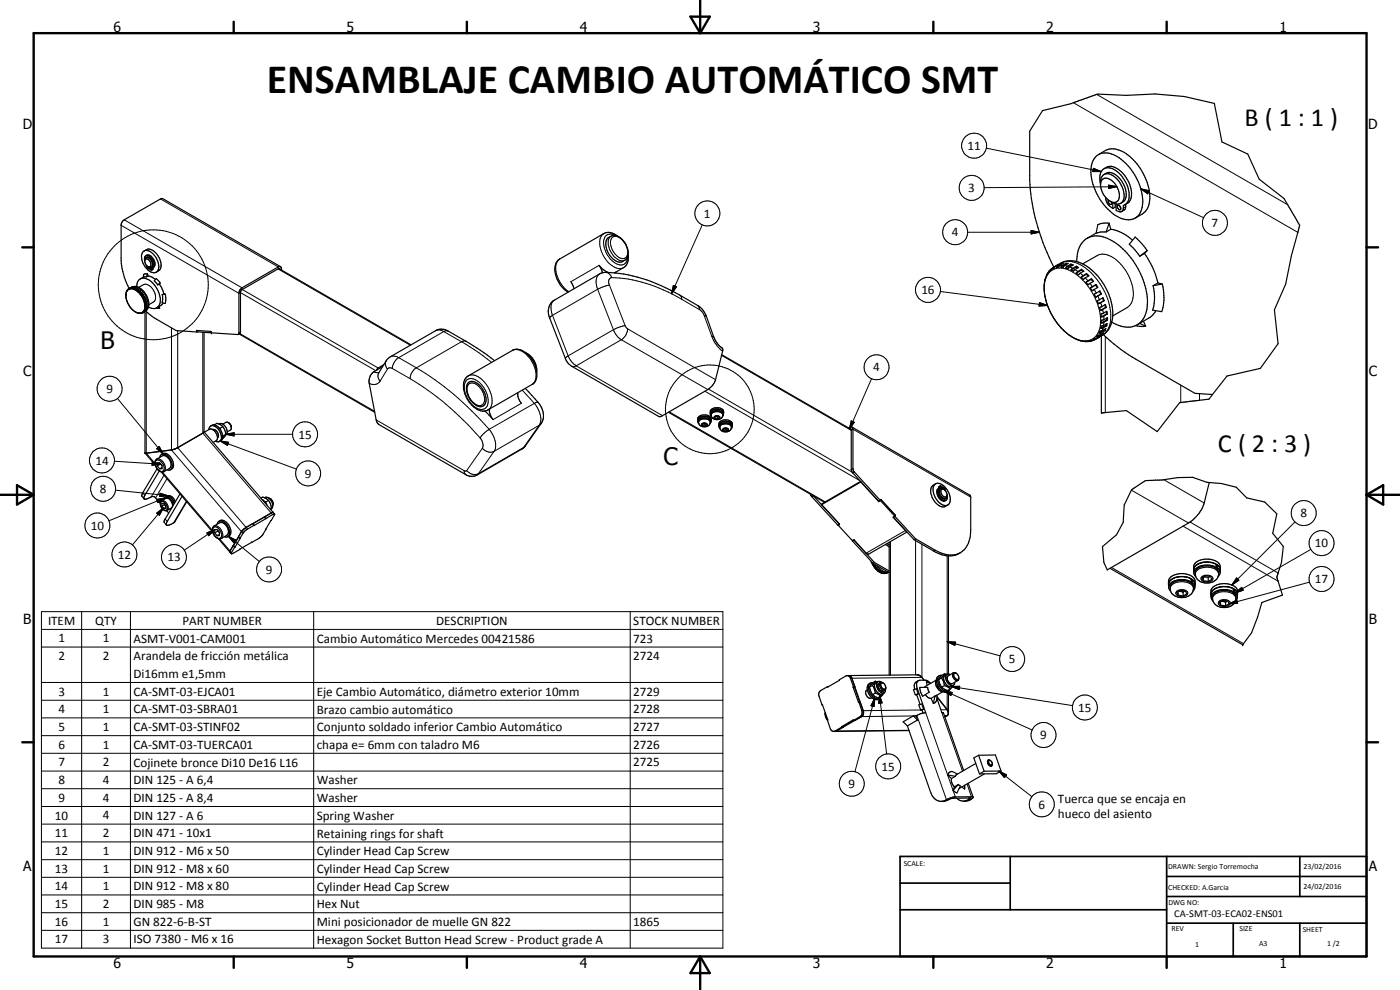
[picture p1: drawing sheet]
<svg xmlns="http://www.w3.org/2000/svg" width="420mm" height="297mm" viewBox="0 0 420 297" stroke-linecap="round" stroke-linejoin="round" font-family="sans-serif">
<defs><g id="words">
<text font-size="12.6" x="80.1" y="27.8">ENSAMBLAJE CAMBIO AUTOMÁTICO SMT</text>
<g font-size="7.9">
<text x="373.5" y="37.8">B ( 1 : 1 )</text>
<text x="365.5" y="135.6">C ( 2 : 3 )</text>
</g>
<g font-size="7.2">
<text x="30.2" y="104.6">B</text>
<text x="199.2" y="139.6">C</text>
</g>
<g font-size="4.2">
<text x="34" y="9.6">6</text>
<text x="104" y="9.6">5</text>
<text x="174" y="9.6">4</text>
<text x="244" y="9.6">3</text>
<text x="314" y="9.6">2</text>
<text x="384" y="9.6">1</text>
<text x="6.8" y="38.7">D</text>
<text x="410.6" y="38.7">D</text>
<text x="7" y="112.9">C</text>
<text x="410.8" y="112.9">C</text>
<text x="7" y="187.1">B</text>
<text x="410.8" y="187.1">B</text>
<text x="7" y="261.4">A</text>
<text x="410.8" y="261.4">A</text>
<text x="34" y="290.4">6</text>
<text x="104" y="290.4">5</text>
<text x="174" y="290.4">4</text>
<text x="244" y="290.4">3</text>
<text x="314" y="290.4">2</text>
<text x="384" y="290.4">1</text>
</g>
<g font-size="3.9">
<text x="290.4" y="45">11</text>
<text x="290.6" y="57.7">3</text>
<text x="211.3" y="65.3">1</text>
<text x="285.7" y="71">4</text>
<text x="363.6" y="68.2">7</text>
<text x="276.5" y="88.3">16</text>
<text x="262.1" y="111.5">4</text>
<text x="32" y="117.9">9</text>
<text x="89.6" y="131.6">15</text>
<text x="28.6" y="139.4">14</text>
<text x="91.5" y="143.3">9</text>
<text x="30" y="148">8</text>
<text x="390.3" y="155.2">8</text>
<text x="27.3" y="159">10</text>
<text x="35.4" y="167.6">12</text>
<text x="394.6" y="164.3">10</text>
<text x="50.2" y="168.4">13</text>
<text x="79.8" y="172.1">9</text>
<text x="394.6" y="175">17</text>
<text x="14.4" y="187.5">ITEM</text>
<text x="28.6" y="187.5">QTY</text>
<text x="54.7" y="187.5">PART NUMBER</text>
<text x="130.9" y="187.5">DESCRIPTION</text>
<text x="190.1" y="187.5">STOCK NUMBER</text>
<text x="17.5" y="192.7">1</text>
<text x="30.8" y="192.7">1</text>
<text x="40.1" y="192.8">ASMT-V001-CAM001</text>
<text x="95.1" y="192.8">Cambio Automático Mercedes 00421586</text>
<text x="190.1" y="192.8">723</text>
<text x="17.5" y="198.1">2</text>
<text x="30.8" y="198.1">2</text>
<text x="40.1" y="198.2">Arandela de fricción metálica</text>
<text x="40.1" y="203.5">Di16mm e1,5mm</text>
<text x="190.1" y="198.1">2724</text>
<text x="302.8" y="199">5</text>
<text x="17.5" y="208.7">3</text>
<text x="30.8" y="208.7">1</text>
<text x="40.1" y="208.7">CA-SMT-03-EJCA01</text>
<text x="95.1" y="208.8">Eje Cambio Automático, diámetro exterior 10mm</text>
<text x="190.1" y="208.7">2729</text>
<text x="17.5" y="214">4</text>
<text x="30.8" y="214">1</text>
<text x="40.1" y="214">CA-SMT-03-SBRA01</text>
<text x="95.1" y="214.1">Brazo cambio automático</text>
<text x="190.1" y="214">2728</text>
<text x="323.6" y="213.5">15</text>
<text x="17.5" y="219.3">5</text>
<text x="30.8" y="219.3">1</text>
<text x="40.1" y="219.3">CA-SMT-03-STINF02</text>
<text x="95.1" y="219.4">Conjunto soldado inferior Cambio Automático</text>
<text x="190.1" y="219.3">2727</text>
<text x="312.2" y="221.8">9</text>
<text x="17.5" y="224.7">6</text>
<text x="30.8" y="224.7">1</text>
<text x="40.1" y="224.7">CA-SMT-03-TUERCA01</text>
<text x="95.1" y="224.7">chapa e= 6mm con taladro M6</text>
<text x="190.1" y="224.7">2726</text>
<text x="17.5" y="229.9">7</text>
<text x="30.8" y="230">2</text>
<text x="40.1" y="230">Cojinete bronce Di10 De16 L16</text>
<text x="190.1" y="230">2725</text>
<text x="264.6" y="231.2">15</text>
<text x="17.5" y="235.2">8</text>
<text x="30.8" y="235.2">4</text>
<text x="40.1" y="235.2">DIN 125 - A 6,4</text>
<text x="95.1" y="235.3">Washer</text>
<text x="254.6" y="236.4">9</text>
<text x="16.5" y="245.9">10</text>
<text x="17.5" y="240.6">9</text>
<text x="30.8" y="240.6">4</text>
<text x="30.8" y="245.9">4</text>
<text x="40.1" y="240.6">DIN 125 - A 8,4</text>
<text x="40.1" y="245.9">DIN 127 - A 6</text>
<text x="95.1" y="240.7">Washer</text>
<text x="95.1" y="246">Spring Washer</text>
<text x="311.6" y="242.6">6</text>
<text x="317.5" y="240.9">Tuerca que se encaja en</text>
<text x="317.5" y="245.4">hueco del asiento</text>
<text x="16.5" y="251.2">11</text>
<text x="30.8" y="251.2">2</text>
<text x="40.1" y="251.2">DIN 471 - 10x1</text>
<text x="95.1" y="251.3">Retaining rings for shaft</text>
<text x="16.5" y="256.5">12</text>
<text x="30.8" y="256.5">1</text>
<text x="40.1" y="256.5">DIN 912 - M6 x 50</text>
<text x="95.1" y="256.6">Cylinder Head Cap Screw</text>
<text x="16.5" y="261.8">13</text>
<text x="30.8" y="261.8">1</text>
<text x="40.1" y="261.8">DIN 912 - M8 x 60</text>
<text x="95.1" y="261.9">Cylinder Head Cap Screw</text>
<text x="16.5" y="267.1">14</text>
<text x="30.8" y="267.1">1</text>
<text x="40.1" y="267.2">DIN 912 - M8 x 80</text>
<text x="95.1" y="267.3">Cylinder Head Cap Screw</text>
<text x="16.5" y="272.5">15</text>
<text x="30.8" y="272.5">2</text>
<text x="40.1" y="272.5">DIN 985 - M8</text>
<text x="95.1" y="272.5">Hex Nut</text>
<text x="16.5" y="277.8">16</text>
<text x="30.8" y="277.8">1</text>
<text x="40.1" y="277.8">GN 822-6-B-ST</text>
<text x="95.1" y="277.9">Mini posicionador de muelle GN 822</text>
<text x="190.1" y="277.8">1865</text>
<text x="16.5" y="283.1">17</text>
<text x="30.8" y="283.1">3</text>
<text x="40.1" y="283.1">ISO 7380 - M6 x 16</text>
<text x="95.1" y="283.2">Hexagon Socket Button Head Screw - Product grade A</text>
</g>
<text font-size="3.1" x="352.4" y="275.2">CA-SMT-03-ECA02-ENS01</text>
<g font-size="2.4">
<text x="271.2" y="259.7">SCALE:</text>
<text x="350.6" y="260.8">DRAWN: Sergio Torremocha</text>
<text x="391.2" y="260.6">23/02/2016</text>
<text x="350.6" y="267">CHECKED: A.Garcia</text>
<text x="391.2" y="266.7">24/02/2016</text>
<text x="350.6" y="271.4">DWG NO:</text>
<text x="351.6" y="279.3">REV</text>
<text x="372" y="279.4">SIZE</text>
<text x="391" y="279.6">SHEET</text>
<text x="358.7" y="284.1">1</text>
<text x="377.9" y="283.8">A3</text>
<text x="398.3" y="283.8">1 /2</text>
</g>
</g></defs>
<g fill="none" stroke="#000" stroke-width=".35">
<path d="M328.9 47a5.4 5.4 0 0 1 7 .4 16.7 16.7 0 0 1 6.9 14.3 4.4 4.4 0 0 1-6.3 3.8 16.6 16.6 0 0 1-9-15.7l.5-1.6zM329.7 46.4a6.8 6.8 0 0 1 3.9-1.8 10.2 10.2 0 0 1 7.6 4.6 14.9 14.9 0 0 1 3.6 12.2l-.6 1.5a6.9 6.9 0 0 1-3.5 2.5M330.3 55.3a4.1 4.1 0 0 1 1.2-4.8 4 4 0 0 1 4.1 1.2 9 9 0 0 1 3.1 8.4l-.4 .7-1.2 .8-.1 1.3-.3 .6M330.8 53.9a2.69 2.69 0 0 1 3.7 1.1 4.4 4.4 0 0 1 .9 5.4 2.26 2.26 0 0 1-3.2-.8 4.9 4.9 0 0 1-1.4-5.7zM331.3 52.4a2.9 2.9 0 0 1 3.5 .9 6.6 6.6 0 0 1 2.2 7.1l-1 .8h-1M331.3 52.4a3.1 3.1 0 0 0-1 3.1M331.3 52.4a2.91 2.91 0 0 1 4.2 .6 6.2 6.2 0 0 1 2 7.2l-1.2 .8M331.4 50.6a3.4 3.4 0 0 1 4.6 .5 8.7 8.7 0 0 1 3.2 8.8 2.76 2.76 0 0 1-1.6 1.6M331.8 59.2a3.9 3.9 0 0 0 2.2 3.4M42.8 75.6a2.07 2.07 0 0 1 3.2 .7 4.5 4.5 0 0 1 1.2 5.1 2.3 2.3 0 0 1-3.3-.9 4.5 4.5 0 0 1-1.1-4.9zM43.2 75.3a2.68 2.68 0 0 1 4 1.2 4 4 0 0 1 .6 4.6l-.9 .6M43.4 78.3l.2 .7 .6 .9"/>
<path d="M43.4 78.1a.83 .83 0 0 1 .6-.9 .83 .83 0 0 1 1 .4 1.71 1.71 0 0 1 .4 2.6M43.4 78.1v.3M43.4 78.3a1.21 1.21 0 0 1 .4-1.6 1.21 1.21 0 0 1 1.6 .2 2.85 2.85 0 0 1 1 3l-.3 .3M43.5 78.1l-.1 .2M43.5 78.1a.86 .86 0 0 1 .9-.4 .86 .86 0 0 1 .6 .8 .92 .92 0 0 1-.2 1.6l-.6-.2M43.8 77.3a1.54 1.54 0 0 1 2.1 1.5 .99 .99 0 0 1-.9 1.5M43.8 76.7a2.6 2.6 0 0 1 2.4 3.3l-.2 .2M43.9 79.6l.3 .8 .5 .3M43.9 79.6h.1M44.2 79.9l.3 .4M44.2 79.9h.1M44.4 80l.2 .1"/>
<path d="M182.4 71.4a2.98 2.98 0 0 1 4.7 .8 4.9 4.9 0 0 1 .9 5.5 2.7 2.7 0 0 1-4.5-.4 4.7 4.7 0 0 1-1.1-5.9zM185.3 70.8a3.7 3.7 0 0 0-4.1-.7l-13.2 7.6a4.1 4.1 0 0 0-1.2 5 8.7 8.7 0 0 0 3.7 5M188.5 76.4l.1 .9a3.4 3.4 0 0 1-1.5 3l-2.7 1.6M316.8 79.9l-.9 .8M317.3 79.6l.5-.3-1.5 .9M317.8 79.8l-.1 .4-.6 .1M317.8 79.8l-.7 .5M318.5 79.1l.6-.1-1.3 .8M318.5 79.1l-1.1 .6-.3 .6M318.5 79.1l.1 .2M319.9 79h.7l-1.2 .8-.3 .4-.7-.1M319.9 79l-1.2 .7-.3 .4"/>
<path d="M319.9 79l.1 .2M320 79.2l.2 .1M320 79.2l-1.6 .9M321.4 79.2l.7 .3-1.2 .7-.3 .4-.7-.2M321.4 79.2l-1.5 1.2M321.4 79.2l.1 .3M321.5 79.5l.3 .1M321.5 79.5l-1.6 .9M323 79.9l-1.2 .7-.4 .4M323 79.9l.7 .4-1.6 1.1-.7-.4M323 79.9v.2M326.5 71.4a7.9 7.9 0 0 1 7.9 1.2 23.1 23.1 0 0 1 9.9 19.5 6 6 0 0 1-5.5 6.1l-2.5-.4-2.6-1.2"/>
<path d="M329 69.9l-3 1.8a7.6 7.6 0 0 0-2.8 6.8M329.3 76.7l-4.4 2.5M332.7 60.1a.82 .82 0 0 0 .1 .8 .82 .82 0 0 0 .8 .4l-.1-.7M332.9 67l-.9 2.6M332.9 67l.5 1.8M332.9 67h-1.9l-1.5 .4-.5 2.6 1.4-.4h1.6M333.2 60.4l1.8 .8M333.4 68.8a12.3 12.3 0 0 1 6.5 3.3M333.4 68.8l-1.4 .8M333.4 60.5l.2 .2M334 60.8v1.8M334.7 61.1v1l-.7 .5"/>
<path d="M335 61.2v2l1.3 .4 .4-.1M336 61.8a.42 .42 0 0 0-.6-.1 .42 .42 0 0 0 0 .7l.5 .5a.45 .45 0 0 0 .5-.2 .45 .45 0 0 0-.2-.6M336 61.8l.2 .3M336.1 61.8l.1 .3M336.2 62.1l.1 .2M337.9 61.3l-.3 1.5-.9 .7M343.5 76.1a24.5 24.5 0 0 1 4 8.8M343.5 76.1l-1.5 .8M344.3 75.2l-2.3 1.7M344.3 75.2l-.8 .9M344.3 75.2l-1.7-2.2-1.9-1.9-1.8 2.2 1.7 1.6 1.4 2M38 87.3l-.1 .5a6.1 6.1 0 0 0 3 5.9l.5 .2"/>
<path d="M38.1 87.2l-.1 .1M38.4 86.9h.1M38.3 86.9l-.3 .4M38.5 86.8l-.1 .1M38.8 86.6l-.4 .3M38.8 86.6l.5-.3-.7 .4zM38.8 86.6a3.1 3.1 0 0 1 4.6 1.2l.2 .3a4 4 0 0 1 .2 5.1l-.9 .6M39.3 86.4l-.3 .2M39.5 86.2h.2l-.7 .4M39.5 86.2l-.5 .4M39.5 86.2v.1M40 86.2h.2l-.8 .4"/>
<path d="M40 86.2l-.6 .4M40 86.2v.1M40 86.3h.1M40 86.3l-.6 .3M40.5 86.3l.2 .1-.5 .3h-.2M40.5 86.4h.1M40.5 86.4l-.5 .3M40.5 86.3l-.5 .4M40.5 86.3v.1M41 86.5l.2 .1-.5 .4-.2-.1M41 86.5l.2 .2M41 86.5l-.5 .4"/>
<path d="M41 86.5h.1M41.1 86a2.21 2.21 0 0 1 1.1-2.4 2.21 2.21 0 0 1 2.6 .5 7.1 7.1 0 0 1 3.1 7.3l-.9 1M41.3 93.9l.6 .1M41.5 86.9l.2 .1M41.5 86.9l-.5 .3M41.5 86.8l-.5 .4M41.5 86.8v.1M41.5 86.8l.2 .2M41.7 87l-.5 .3-.2-.1M42 87.3l.2 .1-.5 .4-.2-.2M42 87.3l-.5 .3M42 87.2l-.5 .4"/>
<path d="M42 87.2v.1M42.1 94h-.2M42.1 94h.3M42.2 87.9l-.2 .2M42.5 87.8l.2 .2-.5 .3-.2-.2M42.5 87.8l.2 .2M42.5 87.8l-.5 .3M42.9 88.3l.2 .3M42.9 88.3l-.5 .3M43 88.3l.1 .3-.3 .2-.2 .1-.2-.3M43 88.3l-.6 .3M43 88.3h-.1"/>
<path d="M43 83.2l-.9 .5M43 93.5h.3M43.1 85.4l-1.5 .8M43.3 93.6l-1 .4 .3-.1M43.3 93.6h.1M43.3 89l.2 .3M43.3 93.4l-.3 .1M43.4 93.5l-.1 .1M43.5 89.3l-.5 .3M43.5 93.5v42.4M43.5 89.2l-.5 .4M43.5 89.2v.1"/>
<path d="M43.5 89.2l-.2-.3-.4 .3 .1 .4M43.5 93.3h.1M43.6 93.3l-.8 .5M43.6 93.3l.1-.2-.7 .4M43.6 89.7l.1 .2M43.7 89.9h.1M43.7 89.9l-.5 .3M43.7 93.3l2.6 2.1 6.6 3.8 6.2 .4M43.8 92.8v.1M43.8 92.8l-.5 .3M43.8 89.9l-.6 .3M43.8 89.9l-.1-.3-.6 .3 .1 .3"/>
<path d="M43.8 92.9l-.5 .2M43.8 92.9l.2-.2-.7 .4M43.8 92.8h.1M43.8 90.3l.1 .3M43.9 90.6h.1M43.9 90.6l-.5 .3M44 90.6l-.6 .3M44 90.6l-.1-.3-.6 .3 .1 .3M44 92.4v.1M44 92.4l-.5 .3M44 83.1l-1 .1M44 91v.2"/>
<path d="M44 91.2l.1 .1M44 91.2l-.5 .4M44 92.5l-.5 .2M44 92.5l.1-.3-.6 .3v.2M44 92.2v.2M44.1 91.9h.1M44.1 91.9l-.6 .2M44.1 91.7v.2M44.1 91l-.6 .2v.4M44.1 91v.3M44.1 91.9v-.3l-.6 .3v.2M44.1 91.3l-.6 .3"/>
<path d="M44.3 82.2l-.3 .9M44.3 82.2l.2 .6M44.3 82.2l-1.2 .1-.1 .9M44.5 82.8l1 .3 1.1 .8M44.5 80.1h.1M44.5 82.8l-.5 .3M44.5 92.1l1.2 .4 1.3-.1M44.5 80.1v.2M44.5 80.3h.1M44.6 80.1l.4 .2M44.7 80.1v.6M44.9 80.2l-.2 .5"/>
<path d="M45 80.3v.6l.5 .1M45.1 80.4h.3v.4zM45.4 80.5v.1M45.4 80.6h.1M45.9 80.3v.5l-.4 .2M46 80.2l-.3 .2-.2 .6M46.1 90.6l-1.4 .8M46.9 92.5h1M47.3 92.2l.6 .3M47.7 92l.2 .5M47.8 85.2l.7 1.2 .7 1.7M47.8 85.2l-.4 .3"/>
<path d="M48.1 84.9l-.7 .6M48.1 84.9l-.3 .3M48.1 84.9l-1.2-1.3-.6 .6 1.1 1.3M49 90.9l-.7 .8-1.2 .6M49.2 88.1l.4 .2M49.2 88.1l-.5 .3M49.6 88.3l-.9 .1M49.6 88.3l.2 1.5-.2 1.3-1-.3 .2-1.1-.1-1.3M59 99.1l.1 .5M59 99.1l4.3 .3 .1 .5M59.1 99.6h.1M59.1 99.6l4.3 .3"/>
<path d="M61.2 99.7v30l-8.5 5-1.2 .3-8 .9M63.3 99.4l.1 .5M63.4 99.9l8.1 .4M83.6 80.6l-11 6.3-.4 .5v12.4l-.7 .5M83.6 80.6l.4 .1M83.7 80.6l39.6 22.9M84.2 80l-.7 .1-10.9 6.3-.5 .5-.4 .9v12.1l-.2 .4M84.2 80l-35.5-20.4-11.4 6.4-.6 .5-.3 .9v10.7a21.5 21.5 0 0 0 2.4 8.5M84.2 80l.3 1M165.6 90.6l15.2-8.8a44.1 44.1 0 0 1 23.2 6.8l5.4 3.1a6.1 6.1 0 0 1 2.6 3.2l2.5 7 1.5 1.9a1.3 1.3 0 0 1 .9 1.6l-2.2 8.5a5.3 5.3 0 0 1-2.3 3l-13.8 7.9-.8 .2-26.2-15.1-1-.8-.8-1.2-5.1-13.4a4.7 4.7 0 0 1 .9-3.9zM171.3 84.5l.9 2.1M182.5 81.7l-1.2-.6-1.5-1.5 .6 1 .4 1.2"/>
<path d="M184.9 81.6l-.2 .3M313.6 83.9l-.1 .9a18.4 18.4 0 0 0 7.7 16l1.4 .8M314.4 82.1l-.8 1.9 .1-.3M315.1 81.1l-1 1.5 .2-.3M316.2 80.2l-1.3 1.3 .5-.6M316.2 80.2a9.6 9.6 0 0 1 4.8-2 10.5 10.5 0 0 1 7.1 3.2 17.6 17.6 0 0 1 5.7 14.7 6.4 6.4 0 0 1-3 4.5l-2.4 1.4-1.5 .3 .8-.1M316.3 80.2l-.4 .5M316.3 80.1a65.9 65.9 0 0 1-7.3-26.1v-14.6l3.9-6.2 8.5-2.1 8.1-2.9 8.5 .4 8.6-.4 8.8 .8 9 2 2.3 11.6 7.8 3.6 3.4 7.6 7.4 5.8 4.7 8-2.4 9.2-1.7 8.4-3.4 7.8 1.1 10.1-5.4 7.4-10 2.3-4.3 5.6M316.4 80.4l-.5 .3M323 80.1l.5 .3M323 80.1l-1.6 .9M324.5 81.1l.6 .3"/>
<path d="M324.5 81.1l-1.5 .9M324.6 80.8l.7 .6-1.6 1.1-.7-.5M324.6 80.8l-1.6 1.2M324.6 80.8l-.1 .3M326 82.3l.6 .5M326 82.3l-1.5 .9M326.1 82.1l.7 .7-1.6 1.1-.7-.7M326.1 82.1l-1.6 1.1M326.1 82.1l-.1 .2M327.5 83.8l.5 .7M327.5 83.8l-1.6 .9M327.6 83.7l-.1 .1"/>
<path d="M327.6 83.7l.6 .7-1.7 1.1-.6-.8M327.6 83.7l-1.7 1M328.8 85.5l.5 .8M328.8 85.5l-1.6 .9M328.9 85.4l.6 .8-1.7 1-.6-.8M328.9 85.4l-1.7 1M328.9 85.4l-.1 .1M329.9 87.4l.5 .9M330.4 88.3l-1.6 .9M330.5 88.2l-1.7 1M330.5 88.2l-.1 .1M330.5 88.2l-.4-.9-1.7 1 .4 .9"/>
<path d="M330.9 89.4l.3 .9M331.2 90.3l-1.6 .8M331.4 90.2l-1.8 .9M331.4 90.2l-.2 .1M331.4 90.2l-.4-.9-1.7 .9 .3 .9M331.4 99l.2 .2M331.4 99l-1.6 .9M331.5 98.8l-.1 .2M331.6 91.4l.2 .8M331.6 99.2l-1.4 .7h-.4M331.6 99.2l.3-.6-1.1 .6-.7 .1-.3 .6M331.8 92.2h.2"/>
<path d="M331.8 92.2l-1.6 .9M331.9 97.6l.2 .2M331.9 97.6l-1.5 .9M332 92.2l-1.8 .9M332 92.2l-.2-.8-1.8 .8 .2 .9M332 93.5l.1 .6M332 97.2l-.1 .4M332.1 96l.2 .1M332.1 96l-1.5 .9M332.1 94.1l.2 .1M332.1 94.1l-1.6 1M332.1 97.8l-1.2 .7h-.5"/>
<path d="M332.1 97.8l.2-.7-1.3 .6-.5 .1-.1 .7M332.2 95.4l-.1 .6M332.3 94.2l-1.8 .9M332.3 94.2l-.1-.8-1.8 .8 .1 .9M332.3 96.1l-1.7 .8M332.3 96.1l.1-.8-1.1 .6-.7 .2v.8M338.3 92.3l-4.3 2.5M340.8 97.7l1.8 .3 1.2-.1M342 97l1.8 .9M343.2 96.4l.6 1.5M346.9 93.2l-1.7 2-3.9 2.3M347.5 84.9l1.3 .3"/>
<path d="M347.5 84.9l-1.4 .8M348.8 85.2l-2.7 .5M348.8 85.2a14.8 14.8 0 0 1-.2 8.3l-2.7-.5a13.2 13.2 0 0 0 .2-7.3M71.8 100.2l40.7 23.5M114.8 110l-2.8 1.6a3.5 3.5 0 0 0-1.2 3.5l2.1 10.9 .7 1.3 26.3 15.2a3.3 3.3 0 0 0 3.3 0l13.8-8 5.4-7.4a5.1 5.1 0 0 0-.9-6.4l-3.9-4.2M115.2 109.4l-1.9 1.1-.2 .5M139.9 113.3l14.4-8.4a3.1 3.1 0 0 1 2.4 .3 8.1 8.1 0 0 1 4.1 8.9l-1 1.2-13.3 7.7a3.6 3.6 0 0 1-4.6-1.2 7.6 7.6 0 0 1-2.4-8zM140.5 114.9a2.5 2.5 0 0 1 3.6 .9 4.8 4.8 0 0 1 1.2 5.8 2.94 2.94 0 0 1-3.9-1.3 5.5 5.5 0 0 1-1.1-5.1zM148.4 108.2l-6.4-4.5-7.5-4.3a3.7 3.7 0 0 0-3.8-.2l-13.6 7.9-1.2 1.1-2.2 3.6M155.4 117.8l.2 1.6 .9 1.6M157.8 105.9a5.8 5.8 0 0 1 3.3 5.6M216.6 106.4l38.9 22.5"/>
<path d="M322.6 101.6h.1M322.6 101.6l1.7 .6M324.3 102.2h.1M324.3 102.2l1.5 .3M327.4 102.4h-1.8h.6M328.3 101.7l-.2 .2M328.6 101.5l-.5 .4M329.8 101.1v.1M329.8 101.2l.5-.3-1 .6h-.7M329.8 101.2l-1.1 .6-.6 .1M329.8 100.6l-.7 .4M330.5 100.8v23.1l7.5-.7 9.3 6.3 6.7-8.7 8.8-1 1.1-1.4"/>
<path d="M330.7 100.2l.1 .2M330.8 100.4l.4-.5-1.2 .7h-.5l-.4 .4M330.8 100.4l-1.3 .7-.4-.1M331.2 100.4a53.6 53.6 0 0 0 9.6 7.3l17.8 10.3 5.3 .4M43.5 135.9l3.1 3.7M46.6 139.6l-.1-.9 .2-.7 2-1.2a2.47 2.47 0 0 1 2.6 2.9l-.2 .7-1.9 1.1-.7 .1-.7-.3M46.6 139.6l.5 1M47.2 139.8v-.9l.7-.1 .7 .9v.9l-.7 .1M47.2 139.8l.7 .9M48 137.2a1.16 1.16 0 0 1 .7-1 1.16 1.16 0 0 1 1.2 .3 3.3 3.3 0 0 1 1.4 4.3l-.2 .2M48.2 139.2l-1 .6M48.2 139.2l.4 .5"/>
<path d="M48.2 139.1v.1M48.5 136.3a1.9 1.9 0 0 1 2.7 .9 3.1 3.1 0 0 1 .5 3.4l-.6 .4M61.2 129.6l20.8 24.2M61.3 129.7l1.6-.9a2.26 2.26 0 0 1 2.4 2.4M63.2 127.8l.9-.3a3.6 3.6 0 0 1 2.7 3.9l-.1 .3M63.3 127.8l-.6 1.1M63.3 127.8a3.2 3.2 0 0 1 3.2 3.8 1.12 1.12 0 0 1-1.8 .8M64 128.9a1.74 1.74 0 0 1 1.4 2.3M64 128.9h-.1M64.1 128.9h.1M64.1 128.8l-.1 .1M65.3 131.2l-.3 .9-1 .7"/>
<path d="M65.4 131.2l-.1 .1M65.4 131.2h.1M65.4 131.1l-.1 .1M65.7 127.2l1.2 .8M65.7 127.2l-.6-.2-.8 .5M65.7 127.3a1.32 1.32 0 0 1 1.9 .7 1.65 1.65 0 0 1 0 2.6M65.7 128.4l.4 .1M66.1 128.5v.4M66.7 131.7l-.8 .8M66.8 130.6l.2 .2M66.9 128l.5 .8 .4 1.5M66.9 128l-.8 .5"/>
<path d="M67 130.8l-.2 .1M67.8 130.3l-1.1 1.4M67.8 130.3l-.8 .5M68.5 126.8a1.57 1.57 0 0 1 .7 2.2l-1 .6M68.5 126.8l-.5-.1-1.1 .6M68.5 126.8l.9 1.3M147 122.7a3.6 3.6 0 0 0 1 3.2l-2.4-2.6M200.6 123.7l46.8 27M209.5 126.3a1.36 1.36 0 0 1 1.6-1.8l1.3 .1 .7 .5 .3 .3v1.1M209.6 125.5l-.2 .4M209.7 125.5l-.2 1 .2 .6M209.7 127.1a1.92 1.92 0 0 0 3.4 0"/>
<path d="M209.8 125.4l-.2 .1M210.6 125l-.8 .4M210.9 127.7l-.3-.4 .6-.3 .8 .1 .2 .4-.6 .3M210.9 127.7l.7 .1M210.9 127.2v.5M210.9 125h1M210.9 125h-.3M210.9 127.2l.7 .1M211.6 127.3v.5M211.9 125h.3M211.9 127.1l-.3 .2M212.2 125a.73 .73 0 0 1 .7 .8"/>
<path d="M212.2 125l.8 .4 .4 .5M212.9 126l.2 .3v.8M212.9 125.3l.2 .6M212.9 125.3l-.1 .1M212.9 125.3l.4 .6M212.9 126a2.37 2.37 0 0 0-3 0l-.3 .5 .1 .6M212.9 125.8l-.1 .1M212.9 125.8a2.7 2.7 0 0 0-3.3 .2l-.1 .4M213.1 125.9l-.2 .1M213.1 125.9l.1 .1a.68 .68 0 0 1-.1 1.1M213.2 124.3v-1.1a2.39 2.39 0 0 1 4 .2l-.3 1.5M213.3 125.9l.1 .2"/>
<path d="M213.4 123.4l-.2 .5M213.5 124.9a1.94 1.94 0 0 0 3.4 0M213.8 123.1l-.6 .6M214.6 125.5l-.2-.4 .6-.3 .7 .1 .2 .4-.5 .3M214.6 125.5l.8 .1M214.7 122.8l-1.1 .4M215.3 122.8l.6 .1M215.3 122.7l1.2 .4 .6 .6-.4-.5M215.3 122.7l-.9 .2M215.4 125.1l-.7-.1-.1 .5M215.4 125.1v.5M215.6 124.9l-.2 .2"/>
<path d="M215.8 127.4v.4M216.1 128.6a1.24 1.24 0 0 1 1.5-1.6 1.44 1.44 0 0 1 1.9 1.4l-.1 .2M216.1 128.6a1.9 1.9 0 0 0 3.3 0M216.1 128.6l-.3-.3v-1.2a2.31 2.31 0 0 1 4 0l-.1 1-.3 .5M216.2 122.9l.5 .7M216.6 123.2l.2 .5M216.7 123.8a2.31 2.31 0 0 0-3.3 .3l.1 .8M216.7 126.6l-.9 .8M216.7 123.8l.2 .5v.6M216.7 123.6l-.1 .1M216.7 123.6a2.39 2.39 0 0 0-3.5 .8l.3 .5M216.8 123.7l.3 .5"/>
<path d="M216.8 123.7l-.1 .1M217.2 123.9l-.1 .2M217.2 129.2l-.2-.4 .6-.3 .7 .1 .2 .4-.5 .3M217.2 129.2l.8 .1M217.2 126.4l-.5 .2M217.9 126.4l1 .2M217.9 126.4l-1.2 .2M218 128.8l-.8-.1v.5M218 128.8v.5M218.2 126.5l1.3 .5M218.2 128.6l-.2 .2M219.1 126.7l.2 .6"/>
<path d="M219.2 126.8l.5 .5M219.2 126.8l.2 .6M219.2 126.8l-.1 .1M219.3 127.3l-.2 .1M219.3 127.3a2.53 2.53 0 0 0-3.5 .6M219.4 127.4l.3 .5M219.4 127.4l-.1 .1M219.7 127.2v.6M219.7 127.3v.3M255.2 128.7l.3 .2M255.5 128.9l.1 12.4 8.1 9.1 .5-.2M255.7 128.1l.3 .7 .1 12.5 8.1 8.9"/>
<path d="M255.7 128.1l35.5 20.5 .1 .5v9.9a7 7 0 0 1-4.3 7.4 8.3 8.3 0 0 1-6.3-1.3l-5.9-3.4M255.7 128.1h-.3l-.7 .3M47.1 140.6l-4.4 7.5-.1 .9 .7 .6M47.1 140.6l.7 .7M47.8 141.3l-4.3 7.3a.65 .65 0 0 0-.3 1 .65 .65 0 0 0 1 0l1.3-.6h.7l1.9 2M48.3 141.6l15.5 18M48.6 151.8v-.8h.6l.6 .8v.7l-.6 .1M48.6 151.8l.6 .8M48.6 140.3l-.7 .4M49.3 151.4l-.7 .4M49.3 151.4l.5 .5M49.3 151.2v.2"/>
<path d="M49.6 149.3l.4-.2a1.19 1.19 0 0 1 1.3 .3M49.6 149.3l-.4 .6M49.6 149.3a2.21 2.21 0 0 1 2.4 2.3M49.8 152.2l-.6 .4M50 153.2l.6 .7M50 149l-.2 .1M50 149l.5-.3 1 .3 .9 .9 .2 .6M50.1 141h1M50.6 149h-.6M50.6 149l.5 .2M50.9 152.7l.4 .1M51.1 149.2l.2 .2"/>
<path d="M51.3 149.4l.5 .5M51.5 149.6l.3 .3M51.6 152.3l-1.7 .9M51.7 152.1a2.08 2.08 0 0 0-1.9-2.6l-1.3 .8a1.88 1.88 0 0 0 1.4 2.9M51.8 149.9l.1 .2M51.8 149.9l.3 .6M52.1 150.4l.2 .6M52.1 150.5l.3 .5M54 148.2l-4.7 8v.5l.6 .8M54.6 148.9l-4.7 8 .1 .6M56 150.5l-3.5 6a3.2 3.2 0 0 1-2.5 1M64.1 157.9l1.8-1.1a2.42 2.42 0 0 1 2.7 2.7l-.3 .9-1.9 1.2a2.52 2.52 0 0 1-2.6-3.2z"/>
<path d="M64.5 159.9v-1h.6l.8 .9v.9h-.8M64.5 159.9l.6 .8M65.2 157.3a1.19 1.19 0 0 1 .9-1 1.19 1.19 0 0 1 1.3 .5 3.4 3.4 0 0 1 1.1 4.2l-.7 .2-.5-.2M65.4 159.3l-.9 .6M65.4 159.3l.5 .5M65.4 159.2v.1M65.7 156.4a2.26 2.26 0 0 1 3.2 1.5 2.44 2.44 0 0 1-.2 2.9l-.3 .2M72.5 159.5l-3.5 5.8M72.5 159.5l-.9 1.6 .4 .4M75.8 157.1l.5 .5M76.3 157.6l-2.8 1.7-1.5 2.2M78.6 149.9l1.2 1.1"/>
<path d="M79.3 155.2l-3.4 1.9M79.3 155.2l.5 .4M79.4 149.4a1.5 1.5 0 0 1 2.1 1 1.64 1.64 0 0 1-.1 2.3M79.4 149.4l1.2 .8M79.4 149.4l-.6-.3-.5 .3M79.4 150.5l.3 .1M79.7 150.6l.1 .4M79.8 158.7v.1M79.8 155.6l-3.5 2M79.8 155.6h.1M79.8 158.8a5.3 5.3 0 0 1-1.9 2.5l-2.4 1.5M79.8 151l.4 .6"/>
<path d="M80.6 150.2l.6 1 .3 1.2M80.6 150.2l-.9 .4M80.7 149.4l.9 .8M81 149.6l.5 .3M81.4 152.7l-.2 .2M81.5 152.4l-.1 .3M81.5 152.4l-.4 .3M81.6 150.2l.3 .9M81.6 150.2l.3 .6v.8M82 153.8h-.4l-7.7 4.4-1.4 1.3M82 153.8l.4 .4M82.4 154.2l-2.7 4.7 .1-.1"/>
<path d="M82.4 154.2l-2.6 1.4M243.2 148.3l.4 .7 7.8 8.5 .5-.3M244.2 148.8l7.7 8.4M246.6 151.4l5.4 5.9M251.5 157.5l4.3 4.7M251.5 157.4v.1M252 157.3l-.5 .2M258.3 144.4l-11.6 6.7-.1 .3M258.3 144.6l5.4 5.9M258.3 144.6l-11.7 6.8M258.4 144.6h-.1M263.8 150.4l-.1 .1"/>
<path d="M264.2 150.2l.2-.3 4.3 4.7M264.2 150.2l10.6 11.5M264.2 150.2l-.5 .3M264.3 149.9l-.1 .3M268.1 155.1v.1M268.1 155.2l6.2 6.7M268.6 154.9l-.5 .3M268.6 154.9l-.6 .3 3.9 4.1M268.7 154.6l-.1 .3M268.7 154.6h-.1M272.2 159.6l-11.6 6.7-.7-.3-3.6-4M280.4 145.5a2.17 2.17 0 0 1 3.3 .7 4.7 4.7 0 0 1 1.2 4.9 2.04 2.04 0 0 1-3.2-.4 4.5 4.5 0 0 1-1.3-5.2z"/>
<path d="M280.7 145.2a2.77 2.77 0 0 0-1 4 4.2 4.2 0 0 0 3.8 2.9l.9-.6M281.8 146.5a2.47 2.47 0 0 0 2 3.7M281.8 146.5a1.87 1.87 0 0 0 0 3 1.28 1.28 0 0 0 1.3 .9 1.28 1.28 0 0 0 1.2-1v-.9M282.1 145.8l-.4 .4v.4M282.1 145.8l-.3 .7M282.1 145.8l.5 .1v.7M282.2 146.6a1.83 1.83 0 0 0-.4 1.9 1.83 1.83 0 0 0 1.5 1.2l.6-.2M282.2 146.6l.8 .1M282.2 146.6a1.89 1.89 0 0 0 1.7 2.9M282.2 146.2l.1 .2M282.3 146l.2 .1v.4zM283 146.7l.9 .7 .4 1.1"/>
<path d="M283 146.1l.7 1.1M283 146.1l-.2 .2v.3M283 146.1v.6M283.2 146.8a.68 .68 0 0 0-.9 .3 .68 .68 0 0 0 .1 .9 1.17 1.17 0 0 0 1.7 1l.2-.5M283.2 146.8l-.1-.2h.3v.4M283.2 146.7v.1M283.7 147.2h.1M284.3 148.5l-.4 1M339.6 146.9l3.2-2.1a2.14 2.14 0 0 1 2.2-.7l3.9-.1 4.5-.7 4.5-.1 5 1.6-1.5 6.1a8.7 8.7 0 0 1-2.3 4l-2.4 2-24.4 14.1-1-2.2-.4-4.8 4.2-3.6 2-3.7 .3-5.1zM362.9 144.8l3.7 .3 4.4 1.1 3.2 3.2 5.3 1.2 3.7 3.6-1.2 5.8 3.1 4-.5 4.8-1.1 3.3a2.15 2.15 0 0 0 .1 2.3l1.3 4.2-6.2 2.2-1.3 4.3-1.8 4.8-2.7 3.6-39.7-23M65.6 161.7l3.4 4M65.9 160.3l-.8 .4"/>
<path d="M69 165.7l.4 .4M69 165.3v.4M70 163.7l.4 .6M70 163.7l-1 1.6M70.1 163.7l.4 .5M70.1 163.7h-.1M70.4 164.3l-1 1.8M70.5 164.2l-.1 .1M71.6 161.1l-1.5 2.6M72 161.5h.1l-1.6 2.7M75.5 162.8l-5.5 3.2-.6 .1M75.5 162.7v.1"/>
<path d="M255.8 162.2v.1M255.8 162.3l6.2 6.7 4.9 2.8M256.3 162l-.5 .3M256.3 162l6.2 6.8M256.3 162l-.5 .2M256.3 162h.1M261.5 168.4l.6 1.3 1 1.2M261.5 168.5l.3 .3M261.7 168.8h.1M261.8 169.2l.1 .3 .5-.3M261.8 169.2h.1M262 169.1l-.2 .1"/>
<path d="M262.5 168.8l-.7 .4M262.5 168.8l4.4 2.5M262.6 170.4l.5-.2 .2 .2-.5 .3zM262.8 169.8l-.4 .3M262.8 169.8l-.1-.2-.5 .2 .2 .3M263.1 170.9l.2 .2M263.1 170.9h.1M263.1 170.9l.5-.2 .2 .2-.5 .2M263.3 170.4l-.5 .3M263.3 171.1l1 .7M263.6 171.4l.5-.3 .2 .2-.4 .2zM263.8 170.9l-.5 .2"/>
<path d="M264.1 171.7l.5-.2 .2 .1-.5 .2M264.2 171.2l-.4 .3M264.3 171.8l.3 .2M264.6 172l.8-.2-.6 .2M264.7 172h.1M264.7 171.6l-.4 .2M264.9 172h.4M265.2 171.7l-.4 .3M265.2 172h.1M265.3 172l.5-.2-.4 .3M265.3 172l.1 .1M265.7 171.8l-.4 .2"/>
<path d="M265.8 163.4l1.1 .7M265.8 172l.5-.2-.9 .3M266.2 163.1l.7 .4M266.3 171.8h.1M266.6 171.7l-.7 .3M266.9 162.7v39.9M274.3 161.9l6.6 3.8 1.9 .8a6.4 6.4 0 0 0 5.4-.7M274.8 161.7l-.5 .2M284.6 166.8v35.4M350.7 175.7a2.63 2.63 0 0 1 2.6-3.4 4.5 4.5 0 0 1 5.3 1.8v1.6M351.3 177.3a3.8 3.8 0 0 0 6.7 0M351.9 173.7l-.9 .6-.3 .8"/>
<path d="M352.1 173.6a5.9 5.9 0 0 1 5.2 0l.4 1.2M353.6 178.6l-.4-.9 1.1-.6 1.5 .2 .4 .9-1.1 .6M353.6 178.6l1.5 .2M353.6 177.5v1.1M353.7 177.5l1.4 .2M355.1 177.7v1.1M355.5 177.3l-.4 .4M357.5 174.9a5 5 0 0 0-6.1 .5l-.2 .5 .1 1.4M357.5 174.9a1.87 1.87 0 0 1 .5 2.4M357.6 173.8l.4 1.1M357.6 173.8l-.2 .1M357.6 173.8l.3 .2a2.35 2.35 0 0 1 .7 2.5l-.6 .8"/>
<path d="M357.7 174.8l-.3 .1M357.7 174.8a5.4 5.4 0 0 0-6.6 .5l-.4 .7M358 174.9l-.3 .2M358 174.9l.6 .8M358.3 171.4l-.1-.3a2.99 2.99 0 0 1 3.5-3.3 3.8 3.8 0 0 1 4.5 2.3v1.3M358.6 175.7v.3M358.7 175.1a3.8 3.8 0 0 0-4.3-2.1 3.4 3.4 0 0 0-3.7 2.3v1l.6 1M358.8 173a2.54 2.54 0 0 1 3-3.2 3.9 3.9 0 0 1 3.9 1.7l-.1 1.5M358.8 173a3.2 3.2 0 0 0 2.9 1.9h1.3a3.3 3.3 0 0 0 2.6-1.9M361.1 174.2l-.4-.8 1.1-.7 1.5 .3 .4 .8-1.1 .7M361.1 174.2l1.5 .3M361.1 173.1v1.1"/>
<path d="M361.2 173.1l1.4 .2M361.3 168.7a3.4 3.4 0 0 0-3 1.9v1.6l.5 .8M361.5 168.7a4.6 4.6 0 0 1 4.7 1.8v1.3M362.6 173.3v1.2M363.1 172.9l-.5 .4M363.4 178.4l.1 .3M363.8 177.3l-.4 .8M365.2 169.4l.3 1.2M365.2 169.4l-.3 .1M365.2 169.4l.7 .7 .2 .5M365.3 170.3a1.94 1.94 0 0 0-2.1-1.6 4.2 4.2 0 0 0-4.9 1.8l-.1 .3M365.3 170.3l-.4 .3"/>
<path d="M365.3 170.3a5.6 5.6 0 0 0-6.8 .8l-.2 .6M365.3 176.3l-1.3 .8-.5 1.2M365.5 170.6l-.3 .1M365.5 170.6a1.48 1.48 0 0 1 .1 2.4M365.6 176.3l2.3-.3 1.6 .3M365.7 176.2l-1.8 1M366.5 176.1h-.5M367.2 176h-.5M367.7 176l1.4 .2M369.3 176.3l.9 .4 1 .9M369.6 176.4l.4 .2 .4 1.1M370.3 176.8l.8 .7 .3 .6"/>
<path d="M370.3 176.8l.4 1.1M370.3 176.8l-.1 .1M370.4 178.1a4.4 4.4 0 0 0-6.5 .8l.1 1.4M370.4 178.1a2.07 2.07 0 0 1 .4 2.2M370.4 177.7l-1.9-.7a5.6 5.6 0 0 0-4.5 1 1.54 1.54 0 0 0 0 2.3M370.4 177.7l-.2 .2M370.7 177.9l-.3 .2M370.7 177.9a1.58 1.58 0 0 1 .1 2.4M371.2 177.7l.1 1.5M371.3 178.7a2.61 2.61 0 0 0-2.5-3.4 5.1 5.1 0 0 0-5.3 1.5v2.4M364 180.3a3.9 3.9 0 0 0 6.8 0M366.3 181.6l-.4-.9 1.1-.6 1.5 .2 .4 .9-1.1 .6"/>
<path d="M366.3 181.6l1.5 .2M366.3 180.5v1.1M366.4 180.4l1.4 .3M367.8 180.7v1.1M368.3 180.3l-.5 .4M246.7 211.5l1.6 4.6M246.7 211.5h.1M247.6 213.8a3 3 0 0 0 .7 2.3M248.3 206h.3M248.3 206l-2 1.2a1.45 1.45 0 0 0-.5 1.8l.9 2.5M252.5 218.1h.5M252.5 218.1l.1 .1"/>
<path d="M252.6 218.2l-2.2 1.3M253 218.1l-.4 .1M254.2 202.7l-5.9 3.3M254.2 202.7l.9 .5 1 2.9M254.3 202.7h.4M254.7 202.7l20.8-.2 1 .5 .8 1.1M254.7 202.7l.6 .2 .3 .6M255.6 203.5l3.5 9.7M255.6 203.5l1 2.6M256 206.2l1.8 4.5M256 206.2h.4M256.1 216.2v-.2l-3.6 2.1"/>
<path d="M256.1 216.2h.5M256.1 206.1h.5M256.1 206.1l-.1 .1M256.2 216.2l-3.2 1.9M256.4 206.2l1.6 4.5M256.6 206.1l-.2 .1M257.8 210.7h.3l1 2.5M257.8 210.7l.9 2.8v.7l-.6 .8-2 1.2M259.1 213.2v1l-.4 .7-7.9 4.6h-.8l-.5-.4-1.2-3M260.3 207l.4 1.1 1 1.2M260.3 207a1.47 1.47 0 0 0 .6 2.5l.8-.2M261 206.1l.3 1.2 .6 1.1"/>
<path d="M261.1 205a3.1 3.1 0 0 0 1.5 4.5 1.11 1.11 0 0 0 1.7-.5M261.2 205l-.7 .5-.2 1.5M261.7 209.3l.8 .5a1.22 1.22 0 0 0 1.4-.2M261.8 205.7l.6 1 .3 1.2M261.8 205.7l-.8 .4M261.9 204.9l-.8 .1M261.9 208.4l1.7 1 .8-.4M262.7 204.4l.6 .2M262.7 204.4l-.9 1.3M262.7 207.9l1.7 1.1M262.7 204.4l-.8 .5-.9 1.2M262.7 207.9l-.8 .5"/>
<path d="M263.3 204.6a2.39 2.39 0 0 0 1.9 3.3M263.4 204.5a1.68 1.68 0 0 0-.4 2.9 1.48 1.48 0 0 0 2.4 .5M263.4 204.5l-.1 .1M263.4 204.5l.5-.1 .6 .3M264.2 204.8a1.4 1.4 0 0 0-.7 1.5 1.4 1.4 0 0 0 1.2 1.1l.8-.3M264.2 204.8l.7 .1M264.2 204.8a1.59 1.59 0 0 0 1.3 2.3M264.8 204.9h-.3a1.09 1.09 0 0 0 0 1.3 1.09 1.09 0 0 0 1.2 .4l.1-.1M264.8 204.9a1.53 1.53 0 0 1 1 1.6M264.9 204.9h.2M265.2 207.9l-.8 1.1M265.8 206.8l-.2 .8-.4 .3"/>
<path d="M265.8 206.5l-.3 .6M272.3 217.8l7 20.1a3.3 3.3 0 0 0 5.3 1.7l1.9-.5h5.2l.3 .1M272.8 219.2l-22.2 .3M274.1 214.8l-3.1 1.8 1.3 1.2M274.1 214.8l1.3 1.2M274.1 214.8h.8M274.7 208.4h.4M274.9 214.8l.5 1.2M275.1 208.4l1 3M275.4 216l-3.1 1.8M275.6 208.2l-.6-1.5-.9 .2 .6 1.5M275.6 208.2l-.9 .2"/>
<path d="M275.6 208.2l-.5 .2M275.6 204.2a1.83 1.83 0 0 0-1.1 2.6M275.7 204.2l.2-.1a3.2 3.2 0 0 1 3.4 .9M275.7 204.2a1.72 1.72 0 0 0-.4 2.3l2.5 7.4-.8 .1M276 206.2h2.4l.5 1.5-2 1.2-.7-1.5zM276.3 213h.4M276.7 213l.3 1M277 214l-2.1 .8M277.2 212.8l-.9 .2M277.2 212.8l-.5 .2M277.2 212.8l-.6-1.6-.9 .3 .6 1.5M277.7 208.4l.8 .9 .9 .2"/>
<path d="M278 204.5l1.2 .6M278 204.5l.2 1.2M279.4 209.5l.7 1.5M280.6 208.8l-.5 2.2M280.6 208.8l-1.2 .7M281 204.1a2.63 2.63 0 0 0 2 3.4M281 204l-3.6 2.2M281 204.1l.3 1.4M281.2 209.1l3.1 3.8 .3 1.1M281.2 209.6l1.4 4.2 .6 .2 6 17.2M281.2 208.5v1.1M281.2 209.6l-.3 .9-.8 .5"/>
<path d="M281.3 205.5l.6 1M281.7 203.9l.3 1.2 .6 1.1M281.9 206.5l1.1 1M281.9 202.7a1.34 1.34 0 0 0-.9 1.4M281.9 202.7a2.59 2.59 0 0 0 .4 3.6 2.14 2.14 0 0 0 2.3 1.1M282.6 203.4l.6 1.1 .3 1.2M282.6 203.4l-.9 .5M282.6 206.2l.4 .3a1.58 1.58 0 0 0 2.2 .2M282.6 202.6l-.7 .1M282.6 202.6l-.9 1.3M283 207.5l-2.4 1.3M283.5 202.2l.5 .2"/>
<path d="M283.5 202.2l-.9 1.2M283.5 205.7l1.7 1M283.5 202.2l-.9 .4M283.5 205.7l-.9 .5M284.2 202.3a1.64 1.64 0 0 0-.4 2.8 1.48 1.48 0 0 0 2.3 .6M284.6 207.4a1.37 1.37 0 0 1-1.6 .1M284.6 214l-.2 .6-.9 .5M284.6 207.3v6.7M285 206.8l-.4 .6M285.2 202.4a.8 .8 0 0 0-.9-.2 .8 .8 0 0 0-.5 .7 2.32 2.32 0 0 0 2.2 2.8l.5-.5v-.5M286 205.7l-.8 1M286.2 201.8l-1.7 1a1.46 1.46 0 0 0-.1 1.6 1.46 1.46 0 0 0 1.4 .7l1.7-.9"/>
<path d="M287 202l-.4-.2a.7 .7 0 0 0-.8 .4 .7 .7 0 0 0 .2 .8 1.28 1.28 0 0 0 1.6 1.1 1.45 1.45 0 0 0-1-2.2l-.1 .1a1.21 1.21 0 0 0-.1 1.2 1.21 1.21 0 0 0 1.2 .6l.1-.3M284.4 232.5l2.3 .4M284.4 232.5l1.2 1.1M285.6 233.6a2.83 2.83 0 0 0 .8 2.5M286.4 236.1l-.4 1.1M286.7 232.9l-1.1 .7M287.3 232.2l-1.8-.7-.7 .3-.4 .7M287.6 235.4l.6 .4-1 2.1-1.2-.7M287.6 235.4l-1.6 1.8M287.6 235.4l-1.2 .7M287.9 236.6h.1M288.7 236.1l.8 .6"/>
<path d="M289.5 235.6v1.1M290.6 235l1.4 4.2M292 239.2a3.3 3.3 0 0 1-4.9 .3M292.9 229.1l-5.8 3.3-.4 .5M293.7 226.6l5-.1 1.7 4.9M293.7 226.6l1.6 4.8M293.7 226.6l-1.4 .8 1.7 4.8M295.3 231.4l-1.3 .8M295.4 232.2l-7.5 4.4M296.5 228.1h.1M296.6 228a1.11 1.11 0 0 0 0 1.2 1.11 1.11 0 0 0 1 .6l.2-.4M296.6 228l.7 .2"/>
<path d="M296.7 228.3a.8 .8 0 0 1 1 .2 .8 .8 0 0 1 0 1l-.7-.1-.3-.6zM297.6 229.8h-.1M300.4 231.4l-1.4 .8h-5M300.4 231.4h-5.1M289.4 240.4l1.1-.4 .6-.5h-5.2l-2.1 .8-1.3 .2"/>
</g>
<g fill="none" stroke="#000" stroke-width=".3">
<path d="M322.1 30.8l67.4 38.9M329.1 28.3l57.3 33.1M48.2 59.7l35.3 20.4v.5M296 44.4l34.5 7.1M328.2 50.5l2.3 1h-2.6zM332.7 55.5l2.5 .5-2.5 .6zM335.2 56l-39.9 .3M342.4 56.6l2.4 .6-.3 1zM342.4 56.6l18.8 8.7M36.4 67.6l35.3 20.4 .5-.2 40.6 23.4M37.3 66l35.3 20.4v.5M168 77.7a4 4 0 0 0-.9 4.8 9.2 9.2 0 0 0 3.6 5"/>
<path d="M179.8 79.6l-8.5 4.9M181.2 70.1a3.6 3.6 0 0 0-1 4.4 8.4 8.4 0 0 0 5.1 6l1.2 .1 .6-.3M183.4 70.9l-.5 .3a5.4 5.4 0 0 0 1.7 6 2.75 2.75 0 0 0 2.9 .9M183.7 71.2a2.59 2.59 0 0 1 3.6 1.4 3.8 3.8 0 0 1 .5 4.7 2.84 2.84 0 0 1-3.6-1.7 3.7 3.7 0 0 1-.5-4.4zM184.6 70.6a2.19 2.19 0 0 0-2.4-.1 2.19 2.19 0 0 0-1.1 2.2 7.4 7.4 0 0 0 4.9 6.8 2.06 2.06 0 0 0 2.3-2.4M210.8 67.4l-9.3 20.7M290.4 69.7h21.5M309.4 69.2l2.5 .5-2.5 .5zM317.4 79.7l-.6 .2M318.1 79.6h.7M318.3 79a7.2 7.2 0 0 1 7.9 1.8 18.9 18.9 0 0 1 7.1 15.6 5.7 5.7 0 0 1-2.5 4.2M319.5 79.7l.8 .2"/>
<path d="M329.3 76.7a5 5 0 0 1 5.6 1.2 13.5 13.5 0 0 1 5.1 11.8l-.5 1.4-1.2 1.2M337.9 62l-.8 .4M38.3 87.1a1.91 1.91 0 0 1 2.7 .2 5.2 5.2 0 0 1 2 6.1 2.4 2.4 0 0 1-3.6-.9 5.4 5.4 0 0 1-1.4-4.9zM38.8 86.6h.1M39.1 86.4l-.2 .1M39.4 86.4h.2M39.4 86.2a3.1 3.1 0 0 1 3.6 1.6 4.6 4.6 0 0 1 .8 5.4l-.2 .2M39.8 86.4l.3 .1M40.3 86.5l.3 .2M40.8 86.8l.4 .2M41.4 87.2l.3 .2M41.9 87.6l.3 .3"/>
<path d="M42.4 88.2l.2 .3M42.8 88.8l.2 .4M42.9 93.8h.1M43.1 85.4a2.92 2.92 0 0 1 3.3 2.3 2.23 2.23 0 0 1-.3 2.9M43.1 89.5l.2 .3M43.3 93.5l-.2 .2M43.5 90.1v.4M43.5 93.1l-.1 .2M43.6 90.8l.1 .4M43.7 92.6l-.1 .3M43.8 92.1l-.1 .3M43.8 91.5v.3"/>
<path d="M43.9 93.5v42.5l2.6 3M45.9 80.5l-.2 .1M51.5 98.3v36.7l21.4 25M53.3 99.2v35.1l21 24.4M60.9 99.7v30.3l20.9 24.4M72.2 99.6l-.5 .3M72.7 86.9l40.8 23.5M83.4 80.7l39.7 22.9M84.5 80.6l-.4 .2M130.7 99.2l.8-.2 1 .1 6 3.4M134.5 99.4l-.6-.2-.7 .3-13.5 7.8M165.8 94.6l4.7 12.2"/>
<path d="M165.8 94.6l-.8 .8M166.4 90a3 3 0 0 0-.9 3.6l.3 1M179.4 86.8l4.7 12.1M179.4 86.8l-13.6 7.8M179.9 82.2a3.8 3.8 0 0 0-.5 4.6M181.7 81.7a2.24 2.24 0 0 1 1.9 1.6M182.9 85.6l-1.2 .2-2.3 1M182.9 85.6l4.7 12.1M183.6 83.3a43.3 43.3 0 0 1 21 6.5M183.6 83.3a1.39 1.39 0 0 0-.7 2.3M184.1 98.9a6.1 6.1 0 0 0 2.4 3M184.1 98.9l-13.6 7.9"/>
<path d="M187.6 97.7l-1.2 .3-2.3 .9M187.6 97.7l.8 1M188.4 98.7l-.1 .3a4 4 0 0 1-1.8 2.9M188.4 98.7l26.3 15.2M202.1 85.6l.9 .5-1.5 2zM204 88.6l.5 .4 .1 .8M204.6 89.8l5.3 3.1M209.4 91.7l.4 .4 .1 .8M209.9 92.9l1 .9 .5 .9M211.4 94.7l.6 .2M211.4 94.7l2.2 6.2M282.2 87.5l32.2 4.2"/>
<path d="M312 90.8l2.4 .9-2.6 .1zM314.9 81.8a5.1 5.1 0 0 1 6.6-.4 18.1 18.1 0 0 1 8.7 16.2 4.9 4.9 0 0 1-7.6 3.9 18 18 0 0 1-9.1-16.7l.5-1.7zM316.2 80.2h.1M321 80.1l.9 .4M322.6 80.9l.9 .5M324.2 82l.9 .7M325.7 83.4l.8 .8M327.1 85l.8 1M328.4 86.9l.6 1M329.5 88.8l.5 1.1M330.3 90.8l.4 1.2M330.5 99.8l-.4 .7"/>
<path d="M330.9 92.9l.2 1.1M331 98.4l-.2 .8M331.2 94.9l.1 1M331.3 96.7l-.1 1M35.3 119.5l13.7 16.7M72 100.1l40.4 23.3M112.2 111.5l1.5 .3M113.7 111.8l-.3 1.3 .7 1.2M114.1 114.3a2.34 2.34 0 0 1-3.3 .8M115.9 108.2a2.21 2.21 0 0 0 .4 2.5M116.3 110.7l-2.2 3.6M117.1 107.1a2.64 2.64 0 0 1 2.6 .2"/>
<path d="M117.8 110.6l5.3 3M117.8 110.6l-1-.2-.5 .3M119.7 107.3l5.3 3.1M119.7 107.3a4.2 4.2 0 0 0-1.9 3.3M123.1 113.6a84.7 84.7 0 0 1 21 17.8M125 110.4a88.3 88.3 0 0 1 21.8 18.4M125 110.4a4.2 4.2 0 0 0-1.9 3.2M138.5 102.5l5.2 3.3 3.8 2.9M138.5 102.5l-13.5 7.9M139.9 102.4l-.7-.1-.7 .2M140.1 114a2.77 2.77 0 0 1 3.8 .8 6.9 6.9 0 0 1 2.3 7 2.37 2.37 0 0 1-3.9 .2 7.2 7.2 0 0 1-2.7-7.4zM140.5 112.8a3.6 3.6 0 0 1 4.4 1.3 7.6 7.6 0 0 1 2.3 8.2l-.7 .7"/>
<path d="M140.7 115.3a2.18 2.18 0 0 1 2.9 .6 4.3 4.3 0 0 1 1.3 5.4 2.3 2.3 0 0 1-3.2-.9 4.3 4.3 0 0 1-1-5.1zM153.7 105.2a3.7 3.7 0 0 1 4.4 1.3 7.6 7.6 0 0 1 2.3 8.1l-.7 .8M156.7 117.1l3.6 3.9M158.4 106.4a6.9 6.9 0 0 1 2.5 4.3M170.5 106.8a6.6 6.6 0 0 0 2.4 3M170.5 106.8l-.8 .8M172.9 109.8l25.9 14.9M172.9 109.8l-.9 .2-.4-.1M186.5 101.9l25.9 15M186.5 101.9l-13.6 7.9M211.6 117.4l46.4 26.8M212.6 116.8l43.1 24.8"/>
<path d="M213.6 100.9l.6 .2M213.6 100.9a9.6 9.6 0 0 0 3.3 4.5M216.6 106.6l38.9 22.5M261.6 113.6l-6.7 15.2M328.7 101.8v.1M329.8 101l-.5 .5M331.7 101v22.8M354.4 115.6v5.2M360 118.1v2M34.3 138.4l13.9 .8M45.7 138.6l2.5 .6-2.6 .4zM46.9 138.1a2.19 2.19 0 0 1 2.3 2.9 1.06 1.06 0 0 1-1.1 .5 1.06 1.06 0 0 1-.8-.8 2.05 2.05 0 0 1-.4-2.6z"/>
<path d="M47 134.6l.8-.6 1.2 2.2zM47 137.8a2.4 2.4 0 0 1 2.6 2v1.2l-.4 .5M66.1 132.3l2.5 .4-.3 .9zM66.1 132.3l22.9 8.5M67.8 130.3l2.5-.5v1zM67.8 130.3h20M112.9 126l26.4 15.2M144.1 131.4a2.94 2.94 0 0 1 .7 3.1M144.8 134.5a2.9 2.9 0 0 0 3.5 .9M144.8 134.5l-4.7 6.7M146.8 128.8a6.8 6.8 0 0 1 1.7 6.3l-.2 .3M146.8 128.8l-1.7 1.4-1 1.2"/>
<path d="M148.3 135.4l-4.7 6.7M156.5 121l-8.5 4.9M157.1 134.3l-.4 .4M157.1 134.3l-13.5 7.8M157.7 133.8l-.6 .5M160.3 121a6 6 0 0 1 1.5 6.6M160.3 121l-13.5 7.8M161.4 120.7l-1.1 .3M161.4 120.7h.1M161.8 127.6l-4.7 6.7M161.8 127.6l-13.5 7.8M162.4 127.1l-.6 .5"/>
<path d="M200.9 123.6l46.7 27M209.6 126.7l.2-.3a2.35 2.35 0 0 1 3.3 0v.3M210.5 127.3a.98 .98 0 0 1 1-.4 .98 .98 0 0 1 .7 .7 1.05 1.05 0 0 1-1.7-.3zM213.4 124.5a2.02 2.02 0 0 1 3.1-.6l.4 .6M214.4 125a.97 .97 0 0 1 1.7 .3l-.6 .4h-.6l-.6-.4zM216 128.2a2.06 2.06 0 0 1 3.5 0M217.1 128.5a.9 .9 0 0 1 1.5 .6 .96 .96 0 0 1-1 .4 .96 .96 0 0 1-.7-.7zM255 128.2v.4M255.5 126.3l.9 .4-1.5 2.1zM255.5 129l.5-.2 35.3 20.3M34.7 147.1l15.8 1.7M42.8 147.9l.7 .7"/>
<path d="M47 149.9l2.5-.5-2.1 1.4zM47 154l2.1-1.6-1.3 2.2zM48 148l2.5 .8-2.5 .2zM48.3 150.7l.1-.2a1.66 1.66 0 0 1 1.5 2.6 1.8 1.8 0 0 1-1.6-2.4zM48.5 150.3a1.91 1.91 0 0 1 1.7 2.9M48.7 141.6l15 17.5M49.1 152.4l-9.4 11.1M49.2 142.6l-3.8 6.5M49.5 149.4l-16.8 6.9M49.6 155.7l.6 .8M50.1 143.6l-3.4 5.8M56 150.4l-3.9 6.5"/>
<path d="M62.1 159.9l2.4-1-1.9 1.8zM64 158.4a1.29 1.29 0 0 1 2 .7 1.64 1.64 0 0 1 0 2.4 2.3 2.3 0 0 1-2-3.1zM64.3 157.8a2.34 2.34 0 0 1 2.4 2.1l.1 1.1-.4 .6M64.5 158.9l-9.2 6.2M139.3 141.2l.1 .8 .5 .5M140.1 141.2a2.94 2.94 0 0 0 3.5 .9M140.1 141.2l-.3 .2-.5-.2M143.6 142.1l-.4 .4M244 148.8l-.4 .2M256 140.6l-.5 .3M256.4 141.6l-.5 .3M271.7 159.1l-11.8 6.9"/>
<path d="M282 146.2l-.3 .1M339.5 147.1l17.2 9.8M349.3 143.9l12.1 7M355 157.9l28.6 16.5M357.2 156.6l26.4 15.3M388.7 156.6l-19 18.9M65.9 161.7l3.6 4.1M68.5 160.9l2.3 1.2-.6 .8zM68.5 160.9l9.3 7.6M261.7 168.8l.2 .3M262.1 169.4l.2 .4M262.5 170.1l.2 .2"/>
<path d="M263 170.6l.2 .3M263.3 169.8l.9 1a2.77 2.77 0 0 0 2.3 .8M263.4 171.1l.3 .2M264 171.5l.2 .2M264.5 171.8l.3 .1M265 172h.3M265.8 172h-.3M266.2 171.9l-.2 .1M266.9 164h-.1M267.2 162.5v40.1M274.8 162.2v40.3M276.7 163.3v39.9l-21.5 .3"/>
<path d="M280.7 165.1l-.5 .3M284.3 166.8v35.5M333.6 170.3l39.6 22.8M351.2 176.6a2.94 2.94 0 0 1 3-2.1 3.9 3.9 0 0 1 4 1.8v.3M353.2 177.3a2.24 2.24 0 0 1 3.3 .6 2.01 2.01 0 0 1-1.8 1.1 2.01 2.01 0 0 1-1.8-1.1zM358.7 172.2a2.82 2.82 0 0 1 3.1-2 3.7 3.7 0 0 1 3.9 1.8v.2M360.6 173.1l.9-.5h1.2a.95 .95 0 0 1 1.1 .5 .95 .95 0 0 1-.2 1.1 2.13 2.13 0 0 1-3.2-.7zM363.9 179.6a3.2 3.2 0 0 1 4-2.1 2.83 2.83 0 0 1 3 2.1M370.7 177.9l1.9-1.7 .5 .9zM371.1 173.4l.7 .7-2.1 1.4zM393 174.7l-24.1 6.5M393.4 164.8l-22.7 13.1"/>
<path d="M12.4 183.5h204.5v101h-204.5zM12.4 188.8h204.5M12.4 194.1h204.5M24.5 183.5v101M39.1 183.5v101M94.1 183.5v101M189.1 183.5v101M284.3 192.5l2.5 .2-.3 .9zM284.3 192.5l15.8 4.3M365.9 180.3a2.32 2.32 0 0 1 3.3 .6 2.04 2.04 0 0 1-3.6 0zM368.9 181.2l2.3-1.2 .2 1zM12.4 204.8h204.5"/>
<path d="M12.4 210.1h204.5M12.4 215.4h204.5M247.7 213.9l.1 .9 .6 1.2M262.5 209.5l-.2 2.5-.9-.2zM262.5 209.5l-5.9 22.1M263.7 205a1.55 1.55 0 0 0 1.4 2.3M263.9 208.5l.8 2.4-1 .1zM263.9 208.5l2.2 17.7M272.7 219.1l-22.1 .2M274.9 214.8l-16.8 .2M275.2 214.7l8.8 25.2h.7M275.3 206.5l-.3 .2"/>
<path d="M276.7 213l-18.1 .2M277.8 213.9l8.9 25.2-.7 .4M282.6 213.8l6.3 17.6M283.3 207.2l2.5 .6-.4 .9zM283.3 207.2l26.5 11.8M283.4 214.7h.9M284.3 207.6v5.3l-1.9 .1M284.5 202.8a1.47 1.47 0 0 0 0 1.6 1.47 1.47 0 0 0 1.3 .7M285.5 206l2.5-.1-.1 1zM285.5 206l36.4 5.7M12.4 220.7h204.5M12.4 226h204.5"/>
<path d="M12.4 231.4h204.5M12.4 236.6h204.5M290.2 235.2l1.3 3.9-.6 .3M290.5 240h.7M290.6 239.4l.2 .5 .6-.1M296.5 228.1a1.17 1.17 0 0 0 1 1.7M299.8 231.4l2.3 1.1-.7 .8zM299.8 231.4l9.9 7.7M12.4 242h204.5M12.4 247.3h204.5M12.4 252.6h204.5M12.4 257.9h204.5"/>
<path d="M283.8 240.1h.6M12.4 263.2h204.5M12.4 268.5h204.5M12.4 273.9h204.5M12.4 279.1h204.5"/>
<circle cx="291.6" cy="56.4" r="3.8"/>
<circle cx="292.3" cy="43.7" r="3.8"/>
<circle cx="212.3" cy="64" r="3.8"/>
<circle cx="286.6" cy="69.7" r="3.7"/>
<circle cx="364.6" cy="66.9" r="3.7"/>
<circle cx="46" cy="85.5" r="16.5"/>
<circle cx="278.5" cy="87" r="3.8"/>
<circle cx="32.9" cy="116.6" r="3.8"/>
<circle cx="263.1" cy="110.2" r="3.7"/>
<circle cx="30.6" cy="138.2" r="3.8"/>
<circle cx="91.6" cy="130.3" r="3.7"/>
<circle cx="213" cy="122.8" r="13.3"/>
<circle cx="29.2" cy="157.7" r="3.7"/>
<circle cx="30.9" cy="146.7" r="3.8"/>
<circle cx="92.5" cy="142" r="3.8"/>
<circle cx="391.3" cy="153.9" r="3.7"/>
<circle cx="37.3" cy="166.4" r="3.8"/>
<circle cx="52.2" cy="167.2" r="3.7"/>
<circle cx="80.7" cy="170.8" r="3.7"/>
<circle cx="396.6" cy="173.7" r="3.8"/>
<circle cx="396.6" cy="163" r="3.8"/>
<circle cx="303.8" cy="197.7" r="3.7"/>
<circle cx="325.6" cy="212.3" r="3.8"/>
<circle cx="255.6" cy="235.2" r="3.8"/>
<circle cx="266.6" cy="229.9" r="3.8"/>
<circle cx="313.2" cy="220.5" r="3.8"/>
<circle cx="312.7" cy="241.3" r="3.8"/>
</g>
<g fill="#000">
<circle cx="37.8" cy="88.1" r=".18"/>
<circle cx="37.8" cy="88.4" r=".18"/>
<circle cx="39.1" cy="86.4" r=".18"/>
<circle cx="63.4" cy="99.9" r=".18"/>
<circle cx="251.9" cy="157.2" r=".18"/>
<circle cx="261.5" cy="168.5" r=".18"/>
<circle cx="372.9" cy="193.5" r=".18"/>
</g>
<g fill="none" stroke="#000" stroke-width=".71">
<path d="M10.1 9.9h400v277.1h-400zM70.1 6.5v3.4M140.1 6.5v3.4M207.2 5h5.8l-2.9 4.9zM210.1 0v9.9M280.1 6.5v3.4M350.1 6.5v3.4M6.7 74.2h3.4M410.1 74.2h3.5M.1 148.5h10M5.1 145.6l5 2.9-5 2.9zM410.1 148.5h10"/>
<path d="M410.1 148.5l5-2.9v5.8zM6.7 222.7h3.4M410.1 222.7h3.5M70.1 287v3.4M140.1 287v3.4M210.1 287v10M210.1 287l2.9 5h-5.8zM280.1 287v3.4M350.1 287v3.4"/>
</g>
<path d="M270.1 257h140v30h-140zM303.2 257v16M350.1 257v30M390.1 257v12M270.1 265h33.1M270.1 273h80M350.1 277h60M350.1 269h60M350.1 263h60M370.1 277v10M390.1 277v10" fill="none" stroke="#000" stroke-width=".51"/>
<g fill="#000">
<path d="M328.2 50.5l2.3 1h-2.6zM332.7 55.5l2.5 .5-2.5 .6zM342.4 56.6l2.4 .6-.3 1zM309.4 69.2l2.5 .5-2.5 .5zM202.1 85.6l.9 .5-1.5 2zM312 90.8l2.4 .9-2.6 .1zM45.7 138.6l2.5 .6-2.6 .4zM47 134.6l.8-.6 1.2 2.2zM66.1 132.3l2.5 .4-.3 .9zM67.8 130.3l2.5-.5v1zM255.5 126.3l.9 .4-1.5 2.1zM47 149.9l2.5-.5-2.1 1.4z"/>
<path d="M47 154l2.1-1.6-1.3 2.2zM48 148l2.5 .8-2.5 .2zM62.1 159.9l2.4-1-1.9 1.8zM68.5 160.9l2.3 1.2-.6 .8zM371.1 173.4l.7 .7-2.1 1.4zM370.7 177.9l1.9-1.7 .5 .9zM284.3 192.5l2.5 .2-.3 .9zM368.9 181.2l2.3-1.2 .2 1zM262.5 209.5l-.2 2.5-.9-.2zM263.9 208.5l.8 2.4-1 .1zM283.3 207.2l2.5 .6-.4 .9zM285.5 206l2.5-.1-.1 1z"/>
<path d="M299.8 231.4l2.3 1.1-.7 .8z"/>
</g>
<use href="#words"/>
</svg>
